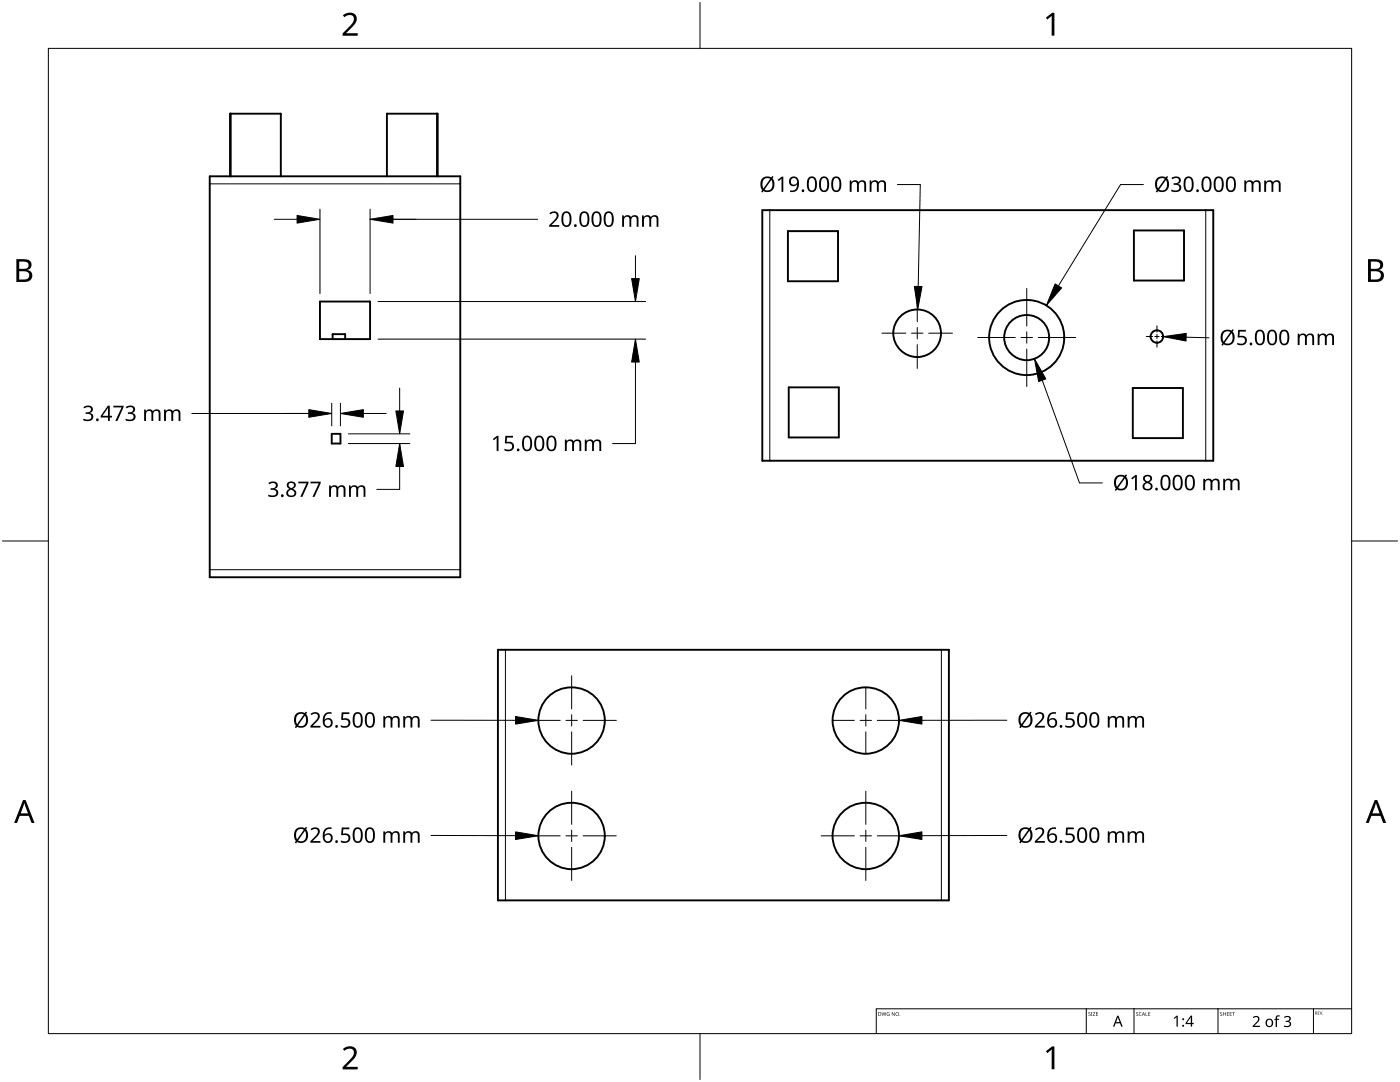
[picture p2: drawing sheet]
<svg xmlns="http://www.w3.org/2000/svg" width="279mm" height="216mm" viewBox="0 0 279 216" stroke-linecap="round" stroke-linejoin="round" font-family="sans-serif">
<g fill="none" stroke="#000" stroke-width=".38">
<path d="M41.9 35.2h50v80h-50zM45.9 35.2v-12.5h10.1v12.5M46 22.7v12.5M77.2 35.2v-12.5h10.1v12.5M87.2 22.7v12.5M157.2 46.1h10v10h-10zM226.3 46h10v10h-10zM242.1 41.9v50h-90v-50h90M63.9 60.2h10v7.5h-10zM66.4 67.7v-1h2.5v1M157.4 77.3h10v10h-10zM226.1 77.4h10v10h-10z"/>
<path d="M66.2 86.6h1.7v1.9h-1.7zM99.4 129.7h90v50h-90z"/>
<circle cx="183" cy="66.5" r="4.7"/>
<circle cx="204.9" cy="67.4" r="4.5"/>
<circle cx="204.9" cy="67.3" r="7.5"/>
<circle cx="230.9" cy="67.2" r="1.24"/>
<circle cx="114.1" cy="143.8" r="6.6"/>
<circle cx="172.8" cy="143.8" r="6.6"/>
<circle cx="114.1" cy="166.8" r="6.6"/>
<circle cx="172.8" cy="166.8" r="6.6"/>
</g>
<path d="M41.9 36.7h50M153.6 41.9v50M240.6 41.9v50M91.9 113.7h-50M100.9 129.7v50M187.9 129.7v50" fill="none" stroke="#000" stroke-width=".2"/>
<path d="M9.7 9.7h260v196.5h-260z" fill="none" stroke="#000" stroke-width=".2"/>
<path d="M139.7 .5v9.2M.5 108h9.2M269.7 108h9.2M139.7 206.2v9.2" fill="none" stroke="#000" stroke-width=".2"/>
<g fill="#000">
<path d="M68.4 3.1a1.64 1.64 0 0 1 2.8 .4 2.52 2.52 0 0 1-1.2 2.2l-.9 .9h2.3v.5h-3v-.4l1.2-1.2a1.95 1.95 0 0 0 .9-2.2 1.23 1.23 0 0 0-1.8 .1zM208.7 3.5l1.3-.9h.4v4.5h-.5v-4l-.9 .8zM68.4 209.3a1.64 1.64 0 0 1 2.8 .4 2.52 2.52 0 0 1-1.2 2.2l-.9 1h2.3v.5h-3v-.5l1.2-1.2a1.95 1.95 0 0 0 .9-2.1 1.23 1.23 0 0 0-1.8 .1zM208.7 209.8l1.3-1h.4v4.6h-.5v-4l-.9 .7z"/>
<path d="M3.3 51.7h1.3a1.28 1.28 0 0 1 1.7 1.3 1.04 1.04 0 0 1-.9 .9 1.23 1.23 0 0 1 1 1.5 1.23 1.23 0 0 1-1.5 .9h-1.6zM3.8 54.1v1.7h1a.86 .86 0 0 0 1-.9 .86 .86 0 0 0-1.1-.8zM3.8 52.2v1.4h.9a.78 .78 0 0 0 1-.7 .78 .78 0 0 0-1.1-.7z"/>
<path d="M273 51.7h1.3a1.28 1.28 0 0 1 1.7 1.3 1.04 1.04 0 0 1-.8 .9 1.23 1.23 0 0 1 1 1.5 1.23 1.23 0 0 1-1.6 .9h-1.6zM273.6 54.1v1.7h.9a.86 .86 0 0 0 1.1-.9 .86 .86 0 0 0-1.1-.8zM273.6 52.2v1.4h.8a.78 .78 0 0 0 1-.7 .78 .78 0 0 0-1.1-.7z"/>
<path d="M4.6 159.6h.5l1.8 4.6h-.6l-.6-1.4h-1.8l-.5 1.4h-.6zM4.8 160.2l-.7 2.1h1.5z"/>
<path d="M274.3 159.6h.6l1.7 4.6h-.6l-.5-1.4h-1.8l-.6 1.4h-.5zM274.6 160.2l-.7 2.1h1.4z"/>
</g>
<path d="M216.8 201.3v4.9M226.3 201.3v4.9M243.1 201.3v4.9M262.1 201.3v4.9M269.7 201.3h-94.8v4.9" fill="none" stroke="#000" stroke-width=".2"/>
<g fill="#000">
<path d="M175.9 202l.3 .6 .2-.6 .2 .6 .3-.6-.2 .7-.3-.6-.3 .6zM177 202.1l.5-.1-.3 .1-.2 .2 .3 .3h.2v-.2l-.2-.1h.2v.4l-.5-.1zM178 202l.5 .6 .1-.6v.7l-.5-.6-.1 .6zM217.2 202h.3l.1 .1a.18 .18 0 0 0-.2 0 .18 .18 0 0 0-.1 .2 .18 .18 0 0 0 .3 0 .23 .23 0 0 1-.1 .4 .23 .23 0 0 1-.3-.1 .18 .18 0 0 0 .3 .1 .18 .18 0 0 0 0-.3l-.3-.2zM217.7 202h.3v.7h-.3zM218.1 202h.5l-.4 .6 .4 .1h-.5l.4-.7zM218.7 202h.4h-.3v.3h.3l-.3 .1v.2l.3 .1h-.4zM226.8 202h.2l.1 .1a.18 .18 0 0 0-.2 0 .18 .18 0 0 0 0 .2 .18 .18 0 0 0 .2 0 .23 .23 0 0 1 0 .4 .23 .23 0 0 1-.4-.1 .18 .18 0 0 0 .3 .1 .18 .18 0 0 0 0-.3l-.2-.2zM227.4 202.1l.2-.1 .2 .1a.29 .29 0 0 0-.4 .2 .29 .29 0 0 0 .4 .3l-.1 .1-.3-.1zM228.6 202l.1 .6 .3 .1h-.4zM229.2 202h.4h-.3v.3h.2l-.2 .1v.2l.3 .1h-.4zM234.2 203.1l.6-.4h.3v2.1h-.3v-1.9l-.4 .4z"/>
<path d="M243.5 202h.3l.1 .1a.18 .18 0 0 0-.3 0 .18 .18 0 0 0 0 .2 .18 .18 0 0 0 .3 0 .23 .23 0 0 1-.1 .4 .23 .23 0 0 1-.3-.1 .18 .18 0 0 0 .2 .1 .18 .18 0 0 0 .1-.3l-.3-.2zM244.1 202l.1 .3h.4v-.3v.7v-.3h-.4l-.1 .3zM244.8 202h.5h-.4v.3h.3l-.3 .1v.2l.4 .1h-.5zM245.4 202h.4h-.3v.3h.3l-.3 .1v.2l.3 .1h-.4zM245.9 202h.5h-.2v.7l-.1-.7zM250 203a.76 .76 0 0 1 1.2-.1 .76 .76 0 0 1-.3 1.2l-.6 .6h1.1v.2h-1.4v-.2l.8-.8a.52 .52 0 0 0 .2-.8 .52 .52 0 0 0-.8 0zM254.7 202.7l.3-.1h.4v.3l-.4-.1-.1 .2v.3h.4v.2h-.4v1.4h-.3v-1.4h-.3l.3-.2zM256.2 202.9a.78 .78 0 0 1 .8-.2 .78 .78 0 0 1 .6 .6l-.1 .3-.3 .2a.62 .62 0 0 1 .5 .7 .62 .62 0 0 1-.9 .5l-.6-.2v-.2l.3 .1a.51 .51 0 0 0 .7 0 .51 .51 0 0 0 .1-.6l-.7-.2v-.2a.46 .46 0 0 0 .6-.1 .46 .46 0 0 0 0-.6l-.4-.1-.4 .2zM263 201.8h.3l-.2 .1v.2h.2l-.2 .1v.2l.2 .1h-.3zM263.4 201.8l.2 .6 .3-.6-.2 .7z"/>
<path d="M175.3 202l.5 .1 .1 .3-.2 .2-.4 .1zM175.4 202v.6h.2l.1-.4z"/>
<path d="M178.7 202.3a.37 .37 0 0 1 .7 0 .37 .37 0 0 1-.7 0zM178.8 202.3a.3 .3 0 0 0 .6 0 .3 .3 0 0 0-.6 0z"/>
<path d="M223 202.7h.2l.9 2.2h-.3l-.3-.7h-.8l-.3 .7h-.3zM223.1 203l-.4 .9h.7z"/>
<path d="M228.2 202l.3 .7-.2-.2h-.2l-.2 .2zM228.2 202.1l-.1 .3h.2z"/>
<path d="M237.6 202.7h.3v1.4h.3v.3h-.3v.4h-.2v-.4h-1.1v-.3zM237.7 202.9l-.8 1.2h.8z"/>
<path d="M252.8 203.5a.77 .77 0 0 1 .8-.2 .77 .77 0 0 1 .5 .8 .81 .81 0 0 1-1.1 .8 .81 .81 0 0 1-.3-1.3zM253 203.6l-.2 .5a.52 .52 0 0 0 .6 .6 .52 .52 0 0 0 .4-.7 .48 .48 0 0 0-.3-.5 .48 .48 0 0 0-.5 .1z"/>
<path d="M262.5 201.8h.1a.17 .17 0 0 1 .2 .2 .17 .17 0 0 1-.1 .2l.2 .3-.4-.3v.3zM262.5 201.9v.2h.2v-.2z"/>
<circle cx="179.6" cy="202.6" r=".07"/>
<circle cx="236.1" cy="204.7" r=".2"/>
<circle cx="236.1" cy="203.4" r=".2"/>
<circle cx="264" cy="202.4" r=".06"/>
</g>
<g fill="none" stroke="#000" stroke-width=".2">
<path d="M183.1 59.4v4.8M204.9 57.6v7.5M180.8 66.5h-4.8M181.9 66.5h2.3M183.1 68.8v4.7M183.1 65.3v2.3M185.3 66.5h4.8M202.6 67.3h-7.5M203.8 67.3h2.3M204.9 69.6v7.5M204.9 66.2v2.3M207.2 67.3h7.5"/>
<path d="M228.8 67.1h1.2M230.9 68v1.3M230.9 65v1.3M230.9 66.7v.9M231.3 67.1h-.8M233 67.1h-1.2M114.1 134.8v6.7M172.8 137.1v4.4M111.8 143.7h-6.6M112.9 143.7h2.3M114.1 146v6.7M114.1 142.6v2.3"/>
<path d="M114.1 157.9v6.6M116.4 143.7h6.6M170.5 143.7h-4.4M171.6 143.7h2.3M172.8 146v4.4M172.8 142.6v2.3M172.8 157.9v6.6M175.1 143.7h4.4M111.8 166.8h-6.6M112.9 166.8h2.3M114.1 169.1v6.6M114.1 165.6v2.3"/>
<path d="M116.4 166.8h6.6M170.5 166.8h-6.6M171.6 166.8h2.3M172.8 169.1v6.6M172.8 165.6v2.3M175.1 166.8h6.6"/>
</g>
<g fill="none" stroke="#000" stroke-width=".2">
<path d="M179.1 36.8h4.6l-.5 20.4M228.2 36.8h-4.6l-12.4 20.3M59.3 43.8h-4.6M63.9 41.7v16.9M73.9 41.7v16.9M73.9 43.8h33.4M126.8 51v4.6M75.4 60.2h53.5M79.8 77.4v4.6M126.8 67.7v20.8h-4.6M128.9 67.7h-53.5M208 75.9l7.4 20.5h4.6"/>
<path d="M236.7 67.3l4.6 .1M66.2 82.5h-27.9M66.2 80.5v4.5M67.9 80.5v4.5M69.5 88.5h12.3M69.5 86.6h12.3M72.5 82.5h4.6M79.8 88.5v9.2h-4.6M86 143.7h16.9M200.9 143.7h-16.9M86 166.7h16.9M200.9 166.7h-16.9"/>
</g>
<g fill="#000" stroke="#000" stroke-width=".2">
<path d="M59.3 43l4.6 .8-4.6 .7zM73.9 43.8l4.5-.8v1.5zM126.1 55.6h1.5l-.8 4.6zM182.5 57.1l1.5 .1-.8 4.5zM210.6 56.7l1.3 .7-3.1 3.5zM126.8 67.7l.8 4.5h-1.5zM206.4 71.6l2.3 4-1.4 .5zM232.1 67.2l4.6-.7v1.5zM61.6 81.7l4.6 .8-4.6 .8zM67.9 82.5l4.6-.8v1.6zM79.8 88.5l.7 4.6h-1.5zM79 82h1.5l-.7 4.6z"/>
<path d="M102.9 143l4.6 .7-4.6 .8zM179.4 143.7l4.6-.7v1.5zM102.9 166l4.6 .8-4.6 .7zM179.4 166.8l4.6-.8v1.5z"/>
</g>
<g fill="#000">
<path d="M155.2 35.9l.8-.6h.3v3h-.3v-2.7l-.6 .5zM169.6 36h.3v.3a.86 .86 0 0 1 1.4 0 .81 .81 0 0 1 1-.3 .81 .81 0 0 1 .5 .8v1.5h-.3v-1.5a.56 .56 0 0 0-.7-.5 .56 .56 0 0 0-.4 .7v1.3h-.4v-1.5a.57 .57 0 0 0-.7-.5 .57 .57 0 0 0-.3 .8v1.2h-.4zM173.6 36h.3v.3a.86 .86 0 0 1 1.4 0 .81 .81 0 0 1 .9-.3 .81 .81 0 0 1 .6 .8v1.5h-.3v-1.5a.56 .56 0 0 0-.7-.5 .56 .56 0 0 0-.4 .7v1.3h-.4v-1.5a.57 .57 0 0 0-.7-.5 .57 .57 0 0 0-.4 .8v1.2h-.3zM233.8 35.5a1.09 1.09 0 0 1 1.1-.3 1.09 1.09 0 0 1 .8 .8 .74 .74 0 0 1-.7 .7 .81 .81 0 0 1 .8 .9 .81 .81 0 0 1-.9 .7l-1.1-.1v-.4a1.08 1.08 0 0 0 1.6-.2 .62 .62 0 0 0-.9-.7h-.3v-.3a.7 .7 0 0 0 .8-.1 .7 .7 0 0 0 .2-.7 .89 .89 0 0 0-1.2 0zM248.3 36h.3l.1 .3a.86 .86 0 0 1 1.4 0 .81 .81 0 0 1 .9-.3 .81 .81 0 0 1 .6 .8v1.5h-.4v-1.5a.56 .56 0 0 0-.6-.5 .56 .56 0 0 0-.4 .7v1.3h-.4v-1.5a.57 .57 0 0 0-.7-.5 .57 .57 0 0 0-.4 .8v1.2h-.4zM252.3 36h.3l.1 .3a.86 .86 0 0 1 1.4 0 .81 .81 0 0 1 .9-.3 .81 .81 0 0 1 .6 .8v1.5h-.4v-1.5a.56 .56 0 0 0-.7-.5 .56 .56 0 0 0-.4 .7v1.3h-.3v-1.5a.57 .57 0 0 0-.8-.5 .57 .57 0 0 0-.3 .8v1.2h-.4zM109.6 42.5a1.01 1.01 0 0 1 1.2-.3 1.01 1.01 0 0 1 .7 1l-.3 .5-1.1 1.2h1.5v.4h-2v-.4l1.1-1.1a.72 .72 0 0 0 .4-.6 .72 .72 0 0 0-.4-.7l-.9 .3zM124.2 43h.3v.3a.86 .86 0 0 1 1.4 0 .81 .81 0 0 1 1-.3 .81 .81 0 0 1 .5 .8v1.5h-.3v-1.5a.56 .56 0 0 0-.7-.6 .56 .56 0 0 0-.4 .8v1.3h-.4v-1.5a.57 .57 0 0 0-.7-.5 .57 .57 0 0 0-.4 .8v1.2h-.3zM128.1 43h.3l.1 .3a.86 .86 0 0 1 1.4 0 .81 .81 0 0 1 .9-.3 .81 .81 0 0 1 .6 .8v1.5h-.4v-1.5a.56 .56 0 0 0-.6-.6 .56 .56 0 0 0-.4 .8v1.3h-.4v-1.5a.57 .57 0 0 0-.7-.5 .57 .57 0 0 0-.4 .8v1.2h-.4zM247.1 65.8h1.5v.4h-1.2v.8a1.02 1.02 0 0 1 1.5 .9 1.02 1.02 0 0 1-1.4 1l-.6-.2v-.3a.88 .88 0 0 0 1 .2 .88 .88 0 0 0 .5-.8 .85 .85 0 0 0-1.2-.4l-.2-.1zM259 66.6h.3v.3a.86 .86 0 0 1 1.5 0 .81 .81 0 0 1 .9-.3 .81 .81 0 0 1 .6 .8v1.5h-.4v-1.5a.56 .56 0 0 0-.7-.5 .56 .56 0 0 0-.4 .7v1.3h-.4v-1.5a.57 .57 0 0 0-.7-.5 .57 .57 0 0 0-.3 .8v1.2h-.4zM263 66.6h.3v.3a.86 .86 0 0 1 1.4 0 .81 .81 0 0 1 1-.3 .81 .81 0 0 1 .5 .8v1.5h-.3v-1.5a.56 .56 0 0 0-.7-.5 .56 .56 0 0 0-.4 .7v1.3h-.4v-1.5a.57 .57 0 0 0-.7-.5 .57 .57 0 0 0-.4 .8v1.2h-.3z"/>
<path d="M16.6 81.2a1.09 1.09 0 0 1 1.1-.3 1.09 1.09 0 0 1 .8 .8 .74 .74 0 0 1-.6 .7 .81 .81 0 0 1 .7 .9 .81 .81 0 0 1-.9 .7l-1.1-.1v-.4a1.08 1.08 0 0 0 1.6-.2 .62 .62 0 0 0-.8-.7h-.3v-.3a.7 .7 0 0 0 .7-.1 .7 .7 0 0 0 .3-.7 .89 .89 0 0 0-1.3 0zM22.6 81h2.1v.2l-1.3 2.8h-.4l1.3-2.7h-1.7zM25.1 81.2a1.09 1.09 0 0 1 1.1-.3 1.09 1.09 0 0 1 .8 .8 .74 .74 0 0 1-.7 .7 .81 .81 0 0 1 .8 .9 .81 .81 0 0 1-.9 .7l-1.1-.1v-.4a1.08 1.08 0 0 0 1.6-.2 .62 .62 0 0 0-.9-.7h-.3v-.3a.7 .7 0 0 0 .8-.1 .7 .7 0 0 0 .2-.7 .89 .89 0 0 0-1.2 0zM28.8 81.7h.3v.3a.86 .86 0 0 1 1.4 .1 .81 .81 0 0 1 1-.4 .81 .81 0 0 1 .5 .8v1.5h-.3v-1.5a.56 .56 0 0 0-.7-.5 .56 .56 0 0 0-.4 .7v1.3h-.4v-1.5a.57 .57 0 0 0-.7-.5 .57 .57 0 0 0-.4 .8v1.2h-.3zM32.7 81.7h.3l.1 .3a.86 .86 0 0 1 1.4 .1 .81 .81 0 0 1 .9-.4 .81 .81 0 0 1 .6 .8v1.5h-.4v-1.5a.56 .56 0 0 0-.6-.5 .56 .56 0 0 0-.4 .7v1.3h-.4v-1.5a.57 .57 0 0 0-.7-.5 .57 .57 0 0 0-.4 .8v1.2h-.4zM53.6 96.4a1.09 1.09 0 0 1 1-.4 1.09 1.09 0 0 1 .8 .8 .74 .74 0 0 1-.6 .8 .81 .81 0 0 1 .8 .9 .81 .81 0 0 1-1 .7l-1.1-.2v-.3a1.08 1.08 0 0 0 1.6-.3 .62 .62 0 0 0-.8-.7h-.3v-.3a.7 .7 0 0 0 .8 0 .7 .7 0 0 0 .2-.7 .89 .89 0 0 0-1.3-.1zM59.5 96.1h2.1v.3l-1.3 2.7h-.4l1.3-2.6h-1.7zM62 96.1h2v.3l-1.2 2.7h-.4l1.2-2.6h-1.6zM65.7 96.9h.3v.3a.86 .86 0 0 1 1.4 0 .81 .81 0 0 1 1-.3 .81 .81 0 0 1 .5 .8v1.4h-.3v-1.4a.56 .56 0 0 0-.7-.6 .56 .56 0 0 0-.4 .8v1.2h-.4v-1.4a.57 .57 0 0 0-.7-.6 .57 .57 0 0 0-.3 .9v1.1h-.4zM69.7 96.9h.3v.3a.86 .86 0 0 1 1.4 0 .81 .81 0 0 1 .9-.3 .81 .81 0 0 1 .6 .8v1.4h-.3v-1.4a.56 .56 0 0 0-.7-.6 .56 .56 0 0 0-.4 .8v1.2h-.4v-1.4a.57 .57 0 0 0-.7-.6 .57 .57 0 0 0-.4 .9v1.1h-.3zM98.4 87.6l.8-.6h.3v3h-.4v-2.6l-.6 .5zM100.9 87h1.5v.3h-1.2l-.1 .9 .5-.1a.99 .99 0 0 1 1 1.2 .99 .99 0 0 1-1.4 .7l-.5-.1v-.4a.88 .88 0 0 0 .9 .3 .88 .88 0 0 0 .6-.9 .85 .85 0 0 0-1.3-.4l-.2-.1z"/>
<path d="M112.7 87.7h.3l.1 .3a.86 .86 0 0 1 1.4 .1 .81 .81 0 0 1 .9-.4 .81 .81 0 0 1 .6 .8v1.5h-.4v-1.5a.56 .56 0 0 0-.6-.5 .56 .56 0 0 0-.4 .7v1.3h-.4v-1.5a.57 .57 0 0 0-.7-.5 .57 .57 0 0 0-.4 .8v1.2h-.4zM116.7 87.7h.3l.1 .3a.86 .86 0 0 1 1.4 .1 .81 .81 0 0 1 .9-.4 .81 .81 0 0 1 .6 .8v1.5h-.4v-1.5a.56 .56 0 0 0-.7-.5 .56 .56 0 0 0-.4 .7v1.3h-.3v-1.5a.57 .57 0 0 0-.8-.5 .57 .57 0 0 0-.3 .8v1.2h-.4zM225.8 95.4l.8-.6h.3v3h-.4v-2.6l-.6 .5zM240.1 95.5h.3l.1 .4a.86 .86 0 0 1 1.4 0 .81 .81 0 0 1 .9-.4 .81 .81 0 0 1 .6 .8v1.5h-.4v-1.4a.56 .56 0 0 0-.6-.6 .56 .56 0 0 0-.4 .8v1.2h-.4v-1.4a.57 .57 0 0 0-.7-.6 .57 .57 0 0 0-.4 .8v1.2h-.4zM244.1 95.5h.3l.1 .4a.86 .86 0 0 1 1.4 0 .81 .81 0 0 1 .9-.4 .81 .81 0 0 1 .6 .8v1.5h-.4v-1.4a.56 .56 0 0 0-.6-.6 .56 .56 0 0 0-.5 .8v1.2h-.3v-1.4a.57 .57 0 0 0-.8-.6 .57 .57 0 0 0-.3 .8v1.2h-.4zM62 142.5a1.01 1.01 0 0 1 1.1-.4 1.01 1.01 0 0 1 .7 1l-.3 .6-1.1 1.1h1.5v.4h-2v-.3l1.1-1.2a.72 .72 0 0 0 .5-.6 .72 .72 0 0 0-.5-.7l-.8 .3zM68.2 142.1h1.5v.4h-1.2l-.1 .9 .5-.1a.99 .99 0 0 1 1 1.2 .99 .99 0 0 1-1.3 .7l-.6-.2v-.3a.88 .88 0 0 0 1 .2 .88 .88 0 0 0 .5-.8 .85 .85 0 0 0-1.2-.4l-.2-.1zM76.5 142.9h.3l.1 .3a.86 .86 0 0 1 1.4 0 .81 .81 0 0 1 .9-.3 .81 .81 0 0 1 .6 .8v1.5h-.4v-1.5a.56 .56 0 0 0-.7-.5 .56 .56 0 0 0-.4 .7v1.3h-.3v-1.5a.57 .57 0 0 0-.8-.5 .57 .57 0 0 0-.3 .8v1.2h-.4zM80.5 142.9h.3v.3a.86 .86 0 0 1 1.4 0 .81 .81 0 0 1 1-.3 .81 .81 0 0 1 .5 .8v1.5h-.3v-1.5a.56 .56 0 0 0-.7-.5 .56 .56 0 0 0-.4 .7v1.3h-.4v-1.5a.57 .57 0 0 0-.7-.5 .57 .57 0 0 0-.3 .8v1.2h-.4zM206.6 142.5a1.01 1.01 0 0 1 1.1-.4 1.01 1.01 0 0 1 .7 1l-.3 .6-1.1 1.1h1.5v.4h-2v-.3l1.1-1.2a.72 .72 0 0 0 .4-.6 .72 .72 0 0 0-.4-.7l-.8 .3zM212.8 142.1h1.5v.4h-1.2l-.1 .9a1.02 1.02 0 0 1 1.5 .8 1.02 1.02 0 0 1-1.4 1l-.5-.2v-.3a.88 .88 0 0 0 1 .2 .88 .88 0 0 0 .5-.8 .85 .85 0 0 0-1.3-.4l-.1-.1zM221.1 142.9h.3v.3a.86 .86 0 0 1 1.4 0 .81 .81 0 0 1 1-.3 .81 .81 0 0 1 .5 .8v1.5h-.3v-1.5a.56 .56 0 0 0-.7-.5 .56 .56 0 0 0-.4 .7v1.3h-.4v-1.5a.57 .57 0 0 0-.7-.5 .57 .57 0 0 0-.3 .8v1.2h-.4z"/>
<path d="M225.1 142.9h.3v.3a.86 .86 0 0 1 1.4 0 .81 .81 0 0 1 .9-.3 .81 .81 0 0 1 .6 .8v1.5h-.3v-1.5a.56 .56 0 0 0-.7-.5 .56 .56 0 0 0-.4 .7v1.3h-.4v-1.5a.57 .57 0 0 0-.7-.5 .57 .57 0 0 0-.4 .8v1.2h-.3zM62 165.4a1.01 1.01 0 0 1 1.1-.3 1.01 1.01 0 0 1 .7 1l-.3 .6-1.1 1.1h1.5v.4h-2v-.3l1.1-1.2a.72 .72 0 0 0 .5-.6 .72 .72 0 0 0-.5-.7l-.8 .3zM68.2 165.1h1.5v.4h-1.2l-.1 .8h.5a.99 .99 0 0 1 1 1.2 .99 .99 0 0 1-1.3 .7l-.6-.2v-.3a.88 .88 0 0 0 1 .2 .88 .88 0 0 0 .5-.8 .85 .85 0 0 0-1.2-.4l-.2-.1zM76.5 165.9h.3l.1 .3a.86 .86 0 0 1 1.4 0 .81 .81 0 0 1 .9-.3 .81 .81 0 0 1 .6 .8v1.5h-.4v-1.5a.56 .56 0 0 0-.7-.5 .56 .56 0 0 0-.4 .7v1.3h-.3v-1.5a.57 .57 0 0 0-.8-.5 .57 .57 0 0 0-.3 .8v1.2h-.4zM80.5 165.9h.3v.3a.86 .86 0 0 1 1.4 0 .81 .81 0 0 1 1-.3 .81 .81 0 0 1 .5 .8v1.5h-.3v-1.5a.56 .56 0 0 0-.7-.5 .56 .56 0 0 0-.4 .7v1.3h-.4v-1.5a.57 .57 0 0 0-.7-.5 .57 .57 0 0 0-.3 .8v1.2h-.4zM206.6 165.4a1.01 1.01 0 0 1 1.1-.3 1.01 1.01 0 0 1 .7 1l-.3 .6-1.1 1.1h1.5v.4h-2v-.3l1.1-1.2a.72 .72 0 0 0 .4-.6 .72 .72 0 0 0-.4-.7l-.8 .3zM212.8 165.1h1.5v.4h-1.2l-.1 .8a1.02 1.02 0 0 1 1.5 .9 1.02 1.02 0 0 1-1.4 1l-.5-.2v-.3a.88 .88 0 0 0 1 .2 .88 .88 0 0 0 .5-.8 .85 .85 0 0 0-1.3-.4l-.1-.1zM221.1 165.9h.3v.3a.86 .86 0 0 1 1.4 0 .81 .81 0 0 1 1-.3 .81 .81 0 0 1 .5 .8v1.5h-.3v-1.5a.56 .56 0 0 0-.7-.5 .56 .56 0 0 0-.4 .7v1.3h-.4v-1.5a.57 .57 0 0 0-.7-.5 .57 .57 0 0 0-.3 .8v1.2h-.4zM225.1 165.9h.3v.3a.86 .86 0 0 1 1.4 0 .81 .81 0 0 1 .9-.3 .81 .81 0 0 1 .6 .8v1.5h-.3v-1.5a.56 .56 0 0 0-.7-.5 .56 .56 0 0 0-.4 .7v1.3h-.4v-1.5a.57 .57 0 0 0-.7-.5 .57 .57 0 0 0-.4 .8v1.2h-.3z"/>
<path d="M152.1 35.6l.9-.4 .9 .2 .2-.3 .3 .2-.2 .3a1.57 1.57 0 0 1 .2 2 1.57 1.57 0 0 1-2 .5l-.2 .3-.3-.2 .2-.3a2.01 2.01 0 0 1 0-2.3zM153.9 35.9l-1.3 1.9a1.08 1.08 0 0 0 1.2-.1 1.08 1.08 0 0 0 .3-1.2zM152.5 35.8a1.68 1.68 0 0 0-.1 1.8l1.3-1.9-.7-.2z"/>
<path d="M157.7 35.5a1.11 1.11 0 0 1 1.4 0 1.11 1.11 0 0 1 .4 1.3 1.38 1.38 0 0 1-1.8 1.5v-.3a1.01 1.01 0 0 0 1-.2 1.01 1.01 0 0 0 .4-1 .94 .94 0 0 1-1.4 .1 .94 .94 0 0 1 0-1.4zM157.8 36.2a.66 .66 0 0 0 1.3 0 .66 .66 0 0 0-1.3 0z"/>
<path d="M161.4 35.4a1.05 1.05 0 0 1 1.2 0 1.05 1.05 0 0 1 .4 1.2 1.31 1.31 0 0 1-1 1.7 1.22 1.22 0 0 1-1-1.5l.1-.9zM161.6 35.7a2.23 2.23 0 0 0 .1 2.2 .68 .68 0 0 0 .8-.1 .68 .68 0 0 0 .2-.7 1.17 1.17 0 0 0-.7-1.6z"/>
<path d="M163.8 35.4a1.05 1.05 0 0 1 1.3 0 1.05 1.05 0 0 1 .4 1.2 1.28 1.28 0 0 1-1.2 1.7 1.37 1.37 0 0 1-.8-1.7l.1-.8zM164.1 35.7a2.23 2.23 0 0 0 .1 2.2 .68 .68 0 0 0 .7-.1 .68 .68 0 0 0 .2-.7 1.17 1.17 0 0 0-.6-1.6z"/>
<path d="M166.3 35.4a1.05 1.05 0 0 1 1.2 0 1.05 1.05 0 0 1 .4 1.2 1.4 1.4 0 0 1-.9 1.7 1.17 1.17 0 0 1-1.1-1.5l.1-.9zM166.5 35.7a1.88 1.88 0 0 0 .2 2.3 .71 .71 0 0 0 .8-.9 1.17 1.17 0 0 0-.6-1.6z"/>
<path d="M230.9 35.6l.8-.4 1 .2 .2-.3 .2 .2-.2 .3a1.57 1.57 0 0 1 .2 2 1.57 1.57 0 0 1-2 .5l-.2 .3-.2-.2 .2-.3a2.01 2.01 0 0 1 0-2.3zM232.7 35.9l-1.4 1.9a1.02 1.02 0 0 0 1.2 0 1.02 1.02 0 0 0 .4-1zM231.2 35.8a1.68 1.68 0 0 0-.1 1.8l1.4-1.9-.7-.2z"/>
<path d="M236.6 35.4a1.05 1.05 0 0 1 1.2 0 1.05 1.05 0 0 1 .4 1.2 1.3 1.3 0 0 1-1 1.7 1.22 1.22 0 0 1-1-1.5l.1-.9zM236.8 35.7a2.23 2.23 0 0 0 .1 2.2 .68 .68 0 0 0 .8-.1 .68 .68 0 0 0 .1-.7 1.17 1.17 0 0 0-.6-1.6z"/>
<path d="M240.2 35.4a1.05 1.05 0 0 1 1.2 0 1.05 1.05 0 0 1 .4 1.2 1.3 1.3 0 0 1-1 1.7 1.22 1.22 0 0 1-1-1.5l.1-.9zM240.4 35.7a2.23 2.23 0 0 0 .1 2.2 .68 .68 0 0 0 .7-.1 .68 .68 0 0 0 .2-.7 1.17 1.17 0 0 0-.6-1.6z"/>
<path d="M242.6 35.4a1.05 1.05 0 0 1 1.2 0 1.05 1.05 0 0 1 .4 1.2 1.28 1.28 0 0 1-1.1 1.7 1.37 1.37 0 0 1-.9-1.7l.1-.8zM242.8 35.7a2.23 2.23 0 0 0 .1 2.2 .68 .68 0 0 0 .8-.1 .68 .68 0 0 0 .1-.7 1.17 1.17 0 0 0-.6-1.6z"/>
<path d="M245 35.4a1.05 1.05 0 0 1 1.3 0 1.05 1.05 0 0 1 .4 1.2 1.28 1.28 0 0 1-1.2 1.7 1.37 1.37 0 0 1-.9-1.7l.2-.8zM245.2 35.7a1.88 1.88 0 0 0 .3 2.3 .71 .71 0 0 0 .8-.9 1.17 1.17 0 0 0-.7-1.6z"/>
<path d="M112.4 42.4a1.05 1.05 0 0 1 1.3 0 1.05 1.05 0 0 1 .4 1.1v.2a1.18 1.18 0 0 1-1.2 1.6 1.37 1.37 0 0 1-.9-1.8l.1-.6zM112.6 42.7l-.1 .5v1.1a.6 .6 0 0 0 .6 .7 .6 .6 0 0 0 .5-.7 1.66 1.66 0 0 0-.4-1.8z"/>
<path d="M116 42.4a1.05 1.05 0 0 1 1.2 0 1.05 1.05 0 0 1 .4 1.1v.2a1.18 1.18 0 0 1-1.1 1.6 1.37 1.37 0 0 1-.9-1.8l.1-.6zM116.2 42.7l-.2 .5v1.1a.6 .6 0 0 0 .6 .7 .6 .6 0 0 0 .6-.7 1.66 1.66 0 0 0-.4-1.8z"/>
<path d="M118.4 42.4a1.05 1.05 0 0 1 1.3 0 1.05 1.05 0 0 1 .4 1.1v.2a1.18 1.18 0 0 1-1.2 1.6 1.37 1.37 0 0 1-.9-1.8l.2-.7zM118.6 42.7l-.1 .5v1.1a.6 .6 0 0 0 .6 .7 .6 .6 0 0 0 .5-.7 1.66 1.66 0 0 0-.4-1.8z"/>
<path d="M120.9 42.4a1.05 1.05 0 0 1 1.2 0 1.05 1.05 0 0 1 .4 1.1v.2a1.18 1.18 0 0 1-1.1 1.6 1.37 1.37 0 0 1-.9-1.8l.1-.6zM121.1 42.7l-.2 .5v1.1a.6 .6 0 0 0 .6 .7 .6 .6 0 0 0 .6-.7 1.66 1.66 0 0 0-.5-1.8z"/>
<path d="M244 66.2l.8-.4 1 .2 .2-.3 .2 .2-.2 .3 .3 .5 .1 .6a1.42 1.42 0 0 1-.7 1.4 1.42 1.42 0 0 1-1.5 0l-.2 .3-.3-.2 .3-.3a2.01 2.01 0 0 1 0-2.3zM245.8 66.5l-1.4 1.9a1.08 1.08 0 0 0 1.3-.1 1.08 1.08 0 0 0 .3-1.2zM244.3 66.4l-.3 .7 .2 1.1 1.4-1.9-.7-.2z"/>
<path d="M250.8 66a1.05 1.05 0 0 1 1.3 0 1.05 1.05 0 0 1 .3 1.2 1.28 1.28 0 0 1-1.1 1.7 1.37 1.37 0 0 1-.9-1.8l.2-.7zM251 66.3l-.2 .5v1.1a.6 .6 0 0 0 .6 .7 .6 .6 0 0 0 .6-.7 1.66 1.66 0 0 0-.4-1.8z"/>
<path d="M253.2 66a1.05 1.05 0 0 1 1.3 0 1.05 1.05 0 0 1 .4 1.2v.1a1.18 1.18 0 0 1-1.2 1.6 1.37 1.37 0 0 1-.8-1.8l.1-.7zM253.5 66.3a1.88 1.88 0 0 0 .2 2.3 .71 .71 0 0 0 .8-1 1.17 1.17 0 0 0-.6-1.5z"/>
<path d="M255.7 66a1.05 1.05 0 0 1 1.2 0 1.05 1.05 0 0 1 .4 1.2 1.31 1.31 0 0 1-1 1.7 1.22 1.22 0 0 1-1-1.6l.1-.8zM255.9 66.3l-.2 .5v1.1a.6 .6 0 0 0 .6 .7 .6 .6 0 0 0 .6-.7 1.66 1.66 0 0 0-.4-1.8z"/>
<path d="M21.5 80.9h.4v2.1h.5v.3h-.5v.7h-.3v-.7h-1.5v-.3zM21.6 81.3l-1.1 1.7h1.1z"/>
<path d="M57.4 96.4a.88 .88 0 0 1 1.1-.3 .88 .88 0 0 1 .4 1.1l-.4 .3a.87 .87 0 0 1 .6 1.2 .87 .87 0 0 1-1.2 .5 .82 .82 0 0 1-.8-.8 .82 .82 0 0 1 .7-.8l-.2-.1a.77 .77 0 0 1-.2-1.1zM57.5 98.3a.6 .6 0 0 0 1.2 0 .6 .6 0 0 0-1.2 0zM57.6 96.9a.51 .51 0 0 0 1 0 .51 .51 0 0 0-1 0z"/>
<path d="M104.6 87.1a1.05 1.05 0 0 1 1.2 0 1.05 1.05 0 0 1 .4 1.2v.2a1.18 1.18 0 0 1-1.1 1.5 1.37 1.37 0 0 1-.9-1.7l.1-.8zM104.8 87.4l-.2 .5v1.1a.6 .6 0 0 0 .6 .7 .6 .6 0 0 0 .6-.7 1.66 1.66 0 0 0-.5-1.7z"/>
<path d="M107 87.1a1.05 1.05 0 0 1 1.2 0 1.05 1.05 0 0 1 .4 1.2v.2a1.18 1.18 0 0 1-1.1 1.5 1.37 1.37 0 0 1-.9-1.7l.2-.8zM107.2 87.4l-.2 .5v1.1a.6 .6 0 0 0 .6 .7 .6 .6 0 0 0 .6-.7 1.66 1.66 0 0 0-.4-1.7z"/>
<path d="M109.4 87.1a1.05 1.05 0 0 1 1.3 0 1.05 1.05 0 0 1 .4 1.2v.2a1.18 1.18 0 0 1-1.2 1.5 1.37 1.37 0 0 1-.9-1.7l.2-.8zM109.7 87.4l-.2 .5v1.1a.6 .6 0 0 0 .6 .7 .6 .6 0 0 0 .5-.7 1.66 1.66 0 0 0-.4-1.7z"/>
<path d="M222.7 95.1l.9-.4 .9 .2 .2-.3 .2 .2-.2 .3a1.57 1.57 0 0 1 .2 2.1 1.57 1.57 0 0 1-2 .5l-.2 .3-.2-.2 .2-.3a2.01 2.01 0 0 1 0-2.4zM224.5 95.4l-1.4 2a1.02 1.02 0 0 0 1.2 0 1.02 1.02 0 0 0 .4-1.1zM223 95.3a1.74 1.74 0 0 0-.1 1.8l1.4-1.9-.7-.1z"/>
<path d="M228.3 95a.88 .88 0 0 1 1.1-.2 .88 .88 0 0 1 .4 1.1l-.4 .3a.87 .87 0 0 1 .6 1.1 .87 .87 0 0 1-1.2 .5 .82 .82 0 0 1-.8-.7 .82 .82 0 0 1 .6-.9h-.1a.77 .77 0 0 1-.2-1.2zM228.4 97.1a.6 .6 0 0 0 1.2 0 .6 .6 0 0 0-1.2 0zM228.5 95.5a.5 .5 0 0 0 1 0 .5 .5 0 0 0-1 0z"/>
<path d="M232 95a1.05 1.05 0 0 1 1.2-.1 1.05 1.05 0 0 1 .4 1.2 1.28 1.28 0 0 1-1.1 1.8 1.37 1.37 0 0 1-.9-1.8l.1-.8zM232.2 95.2a2.23 2.23 0 0 0 .1 2.3 .68 .68 0 0 0 .8-.2 .68 .68 0 0 0 .1-.7 1.17 1.17 0 0 0-.6-1.5z"/>
<path d="M234.4 95a1.05 1.05 0 0 1 1.2-.1 1.05 1.05 0 0 1 .4 1.2 1.28 1.28 0 0 1-1.1 1.8 1.37 1.37 0 0 1-.9-1.8l.2-.8zM234.6 95.2a2.23 2.23 0 0 0 .1 2.3 .68 .68 0 0 0 .8-.2 .68 .68 0 0 0 .1-.7 1.17 1.17 0 0 0-.6-1.5z"/>
<path d="M236.8 95a1.05 1.05 0 0 1 1.3-.1 1.05 1.05 0 0 1 .4 1.2 1.28 1.28 0 0 1-1.2 1.8 1.37 1.37 0 0 1-.8-1.8v-.6zM237.1 95.2a2.23 2.23 0 0 0 .1 2.3 .68 .68 0 0 0 .7-.2 .68 .68 0 0 0 .2-.7 1.17 1.17 0 0 0-.6-1.5z"/>
<path d="M59 142.5l.9-.4 .9 .2 .2-.3 .3 .2-.2 .3 .3 .5 .1 .7a1.42 1.42 0 0 1-.7 1.3 1.42 1.42 0 0 1-1.5 0l-.2 .3-.3-.2 .3-.3a2.01 2.01 0 0 1-.1-2.3zM60.9 142.8l-1.4 1.9a1.08 1.08 0 0 0 1.3-.1 1.08 1.08 0 0 0 .3-1.2zM59.4 142.7l-.3 .7 .2 1.1 1.3-1.9-.6-.2z"/>
<path d="M64.8 142.4l.5-.2 .5-.1h.4v.4a1.03 1.03 0 0 0-1.4 1.1 .96 .96 0 0 1 1.5 .1 .96 .96 0 0 1-.5 1.4 1.09 1.09 0 0 1-1.4-1.2l.1-.8zM64.8 144.2a.66 .66 0 0 0 1.3 0 .66 .66 0 0 0-1.3 0z"/>
<path d="M70.8 142.3a1.05 1.05 0 0 1 1.2 0 1.05 1.05 0 0 1 .4 1.2v.2a1.18 1.18 0 0 1-1.1 1.5 1.37 1.37 0 0 1-.9-1.7l.1-.7zM71 142.6l-.2 .5v1.1a.6 .6 0 0 0 .6 .7 .6 .6 0 0 0 .6-.7 1.66 1.66 0 0 0-.5-1.8z"/>
<path d="M73.2 142.3a1.05 1.05 0 0 1 1.2 0 1.05 1.05 0 0 1 .4 1.2v.2a1.18 1.18 0 0 1-1.1 1.5 1.37 1.37 0 0 1-.9-1.7l.1-.8zM73.4 142.6l-.2 .5v1.1a.6 .6 0 0 0 .6 .7 .6 .6 0 0 0 .6-.7 1.66 1.66 0 0 0-.4-1.8z"/>
<path d="M203.6 142.5l.9-.4 .9 .2 .2-.3 .3 .2-.2 .3 .3 .5 .1 .7a1.42 1.42 0 0 1-.7 1.3 1.42 1.42 0 0 1-1.5 0l-.2 .3-.3-.2 .2-.3a2.01 2.01 0 0 1 0-2.3zM205.4 142.8l-1.3 1.9a1.08 1.08 0 0 0 1.2-.1 1.08 1.08 0 0 0 .3-1.2zM204 142.7l-.3 .7 .2 1.1 1.3-1.9-.7-.2z"/>
<path d="M209.4 142.4l.5-.2 .5-.1h.3v.4a1.03 1.03 0 0 0-1.3 1.1 .96 .96 0 0 1 1.5 .1 .96 .96 0 0 1-.5 1.4 1.09 1.09 0 0 1-1.4-1.2l.1-1zM209.3 144.2a.7 .7 0 0 0 1.4 0 .7 .7 0 0 0-1.4 0z"/>
<path d="M215.3 142.3a1.05 1.05 0 0 1 1.3 0 1.05 1.05 0 0 1 .4 1.2v.2a1.18 1.18 0 0 1-1.2 1.5 1.37 1.37 0 0 1-.8-1.7l.1-.7zM215.6 142.6l-.2 .5v1.1a.6 .6 0 0 0 .6 .7 .6 .6 0 0 0 .6-.7 1.66 1.66 0 0 0-.5-1.8z"/>
<path d="M217.8 142.3a1.05 1.05 0 0 1 1.2 0 1.05 1.05 0 0 1 .4 1.2v.2a1.18 1.18 0 0 1-1.1 1.5 1.37 1.37 0 0 1-.9-1.7l.1-.8zM218 142.6l-.2 .5v1.1a.6 .6 0 0 0 .6 .7 .6 .6 0 0 0 .6-.7 1.66 1.66 0 0 0-.5-1.8z"/>
<path d="M59 165.5l.9-.4 .9 .2 .2-.3 .3 .2-.2 .3a1.57 1.57 0 0 1 .2 2 1.57 1.57 0 0 1-2 .5l-.2 .3-.3-.2 .3-.3a2.01 2.01 0 0 1-.1-2.3zM60.9 165.8l-1.4 1.9a1.02 1.02 0 0 0 1.2 0 1.02 1.02 0 0 0 .4-1.1zM59.4 165.7a1.75 1.75 0 0 0-.1 1.8l1.3-1.9-.6-.2z"/>
<path d="M64.8 165.4l.5-.3h.5h.4v.3a1.03 1.03 0 0 0-1.4 1.2 .96 .96 0 0 1 1.5 .1 .96 .96 0 0 1-.5 1.4 1.15 1.15 0 0 1-1.1-.3 1.15 1.15 0 0 1-.3-1.2l.1-.7zM64.8 167.2a.66 .66 0 0 0 1.3 0 .66 .66 0 0 0-1.3 0z"/>
<path d="M70.8 165.3a1.05 1.05 0 0 1 1.2 0 1.05 1.05 0 0 1 .4 1.2 1.28 1.28 0 0 1-1.1 1.7 1.37 1.37 0 0 1-.9-1.8l.1-.7zM71 165.6a2.23 2.23 0 0 0 .1 2.2 .68 .68 0 0 0 .8-.1 .68 .68 0 0 0 .1-.8 1.17 1.17 0 0 0-.6-1.5z"/>
<path d="M73.2 165.3a1.05 1.05 0 0 1 1.2 0 1.05 1.05 0 0 1 .4 1.2 1.28 1.28 0 0 1-1.1 1.7 1.37 1.37 0 0 1-.9-1.8l.1-.7zM73.4 165.6a1.88 1.88 0 0 0 .3 2.3 .71 .71 0 0 0 .7-1 1.17 1.17 0 0 0-.6-1.5z"/>
<path d="M203.6 165.5l.9-.4 .9 .2 .2-.3 .3 .2-.2 .3a1.57 1.57 0 0 1 .2 2 1.57 1.57 0 0 1-2 .5l-.2 .3-.3-.2 .2-.3a2.01 2.01 0 0 1 0-2.3zM205.4 165.8l-1.3 1.9a1.02 1.02 0 0 0 1.1 0 1.02 1.02 0 0 0 .5-1.1zM204 165.7a1.68 1.68 0 0 0-.1 1.8l1.3-1.9-.7-.2z"/>
<path d="M209.4 165.4l.5-.3h.5h.3v.3a1.03 1.03 0 0 0-1.3 1.2 .96 .96 0 0 1 1.5 .1 .96 .96 0 0 1-.5 1.4 1.15 1.15 0 0 1-1.2-.3 1.15 1.15 0 0 1-.2-1.2l.1-.7zM209.3 167.2a.7 .7 0 0 0 1.4 0 .7 .7 0 0 0-1.4 0z"/>
<path d="M215.3 165.3a1.05 1.05 0 0 1 1.3 0 1.05 1.05 0 0 1 .4 1.2 1.28 1.28 0 0 1-1.2 1.7 1.37 1.37 0 0 1-.8-1.8l.1-.7zM215.6 165.6a2.23 2.23 0 0 0 .1 2.2 .68 .68 0 0 0 .7-.1 .68 .68 0 0 0 .2-.8 1.17 1.17 0 0 0-.6-1.5z"/>
<path d="M217.8 165.3a1.05 1.05 0 0 1 1.2 0 1.05 1.05 0 0 1 .4 1.2 1.28 1.28 0 0 1-1.1 1.7 1.37 1.37 0 0 1-.9-1.8l.1-.7zM218 165.6a1.88 1.88 0 0 0 .2 2.3 .71 .71 0 0 0 .8-1 1.17 1.17 0 0 0-.6-1.5z"/>
<circle cx="160.3" cy="38.1" r=".28"/>
<circle cx="239" cy="38.1" r=".28"/>
<circle cx="114.8" cy="45" r=".28"/>
<circle cx="249.7" cy="68.6" r=".28"/>
<circle cx="19.4" cy="83.8" r=".27"/>
<circle cx="56.4" cy="98.9" r=".28"/>
<circle cx="103.4" cy="89.8" r=".28"/>
<circle cx="230.8" cy="97.6" r=".27"/>
<circle cx="67.2" cy="144.9" r=".28"/>
<circle cx="211.8" cy="144.9" r=".28"/>
<circle cx="67.2" cy="167.9" r=".28"/>
<circle cx="211.8" cy="167.9" r=".28"/>
</g>
</svg>
